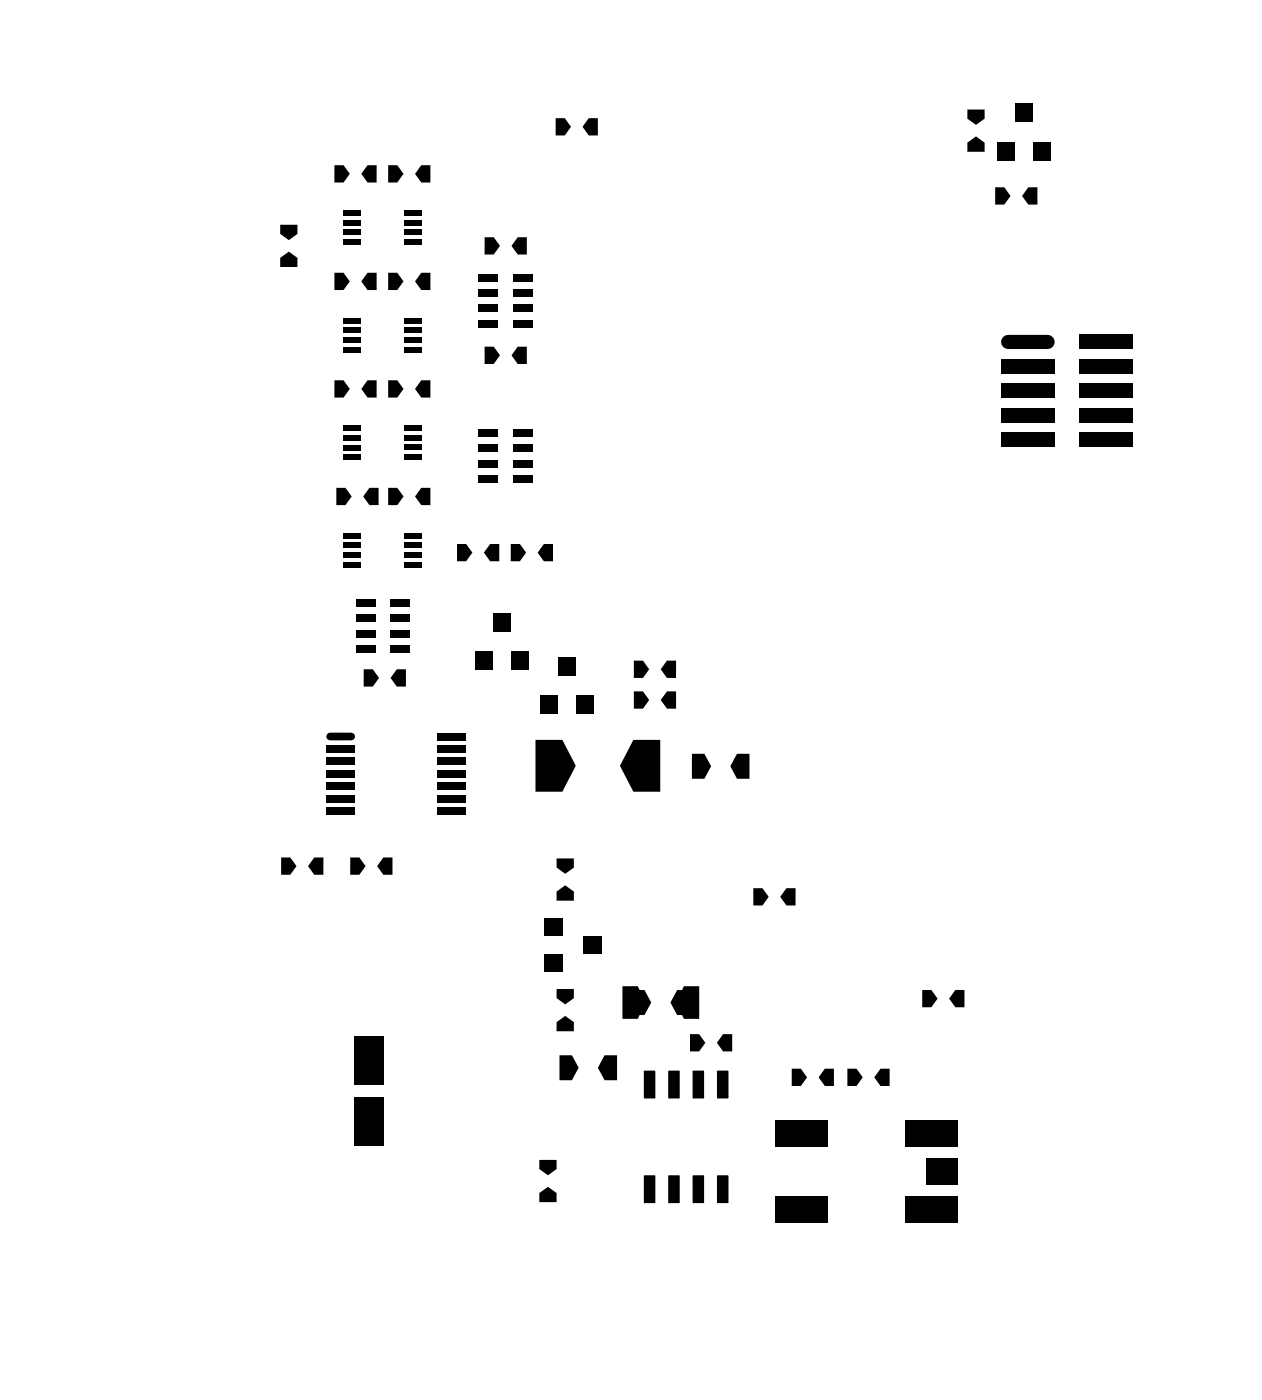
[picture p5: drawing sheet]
<svg xmlns="http://www.w3.org/2000/svg" width="66mm" height="73mm" viewBox="0 0 66 73" stroke-linecap="round" stroke-linejoin="round" font-family="sans-serif">
<g fill="#000">
<path d="M14.6 11.7h.9v.5l-.5 .3-.4-.3zM14.6 13.4l.4-.3 .5 .3v.5h-.9zM17.4 8.6h.5l.3 .4-.3 .5h-.5zM17.4 14.2h.5l.3 .4-.3 .5h-.5zM19.1 8.6h.5v.9h-.5l-.3-.5zM19.1 14.2h.5v.9h-.5l-.3-.5zM20.2 8.6h.5l.3 .4-.3 .5h-.5zM20.2 14.2h.5l.3 .4-.3 .5h-.5zM21.9 8.6h.5v.9h-.5l-.3-.5zM21.9 14.2h.5v.9h-.5l-.3-.5zM25.2 18h.5l.3 .5-.3 .4h-.5zM25.2 12.3h.5l.3 .5-.3 .4h-.5z"/>
<path d="M26.9 18h.5v.9h-.5l-.3-.4zM26.9 12.3h.5v.9h-.5l-.3-.4zM28.9 6.1h.5l.3 .5-.3 .4h-.5zM30.6 6.1h.5v.9h-.5l-.3-.4zM50.3 7.4l.5-.3 .4 .3v.5h-.9zM50.3 5.7h.9v.5l-.4 .3-.5-.3zM51.8 9.7h.4l.4 .5-.4 .4h-.4zM53.5 9.7h.5v.9h-.5l-.3-.4zM17.4 19.8h.5l.3 .4-.3 .5h-.5zM17.5 25.4h.5l.3 .4-.3 .5h-.5zM19.1 19.8h.5v.9h-.5l-.3-.5zM19.2 25.4h.5v.9h-.5l-.3-.5z"/>
<path d="M18.9 34.8h.5l.3 .5-.3 .4h-.5zM20.6 34.8h.5v.9h-.5l-.3-.4zM20.2 25.4h.5l.3 .4-.3 .5h-.5zM20.2 19.8h.5l.3 .4-.3 .5h-.5zM21.9 25.4h.5v.9h-.5l-.3-.5zM21.9 19.8h.5v.9h-.5l-.3-.5zM23.8 28.3h.4l.4 .5-.4 .4h-.4zM25.5 28.3h.5v.9h-.5l-.3-.4zM26.6 28.3h.4l.4 .5-.4 .4h-.4zM28.3 28.3h.5v.9h-.5l-.3-.4zM27.8 38.5h1.4l.7 1.3-.7 1.4h-1.4zM32.9 38.5h1.4v2.7h-1.4l-.7-1.4z"/>
<path d="M33 36h.4l.4 .4-.4 .5h-.4zM33 34.4h.4l.4 .4-.4 .5h-.4zM34.7 36h.5v.9h-.5l-.3-.5zM34.7 34.4h.5v.9h-.5l-.3-.5zM36 39.2h.6l.4 .7-.4 .6h-.6zM38.3 39.2h.7v1.3h-.7l-.3-.6zM14.6 44.6h.5l.3 .5-.3 .4h-.5zM16.3 44.6h.5v.9h-.5l-.3-.4zM18.2 44.6h.5l.3 .5-.3 .4h-.5zM19.9 44.6h.5v.9h-.5l-.3-.4zM28.9 44.7h.9v.4l-.4 .4-.5-.4zM28.9 46.4l.5-.3 .4 .3v.5h-.9z"/>
<path d="M28.9 51.5h.9v.4l-.4 .4-.5-.4zM28.9 53.2l.5-.3 .4 .3v.5h-.9zM29.1 54.9h.6l.4 .7-.4 .6h-.6zM31.4 54.9h.7v1.3h-.7l-.3-.6zM33.5 57.1v.1zM32.4 51.3h.8l.4 .9-.4 .8h-.8zM32.9 51.5h.6l.4 .7-.4 .6h-.6zM34 55.7l.1 .1zM34.8 57.1v.1zM35.2 51.5h.7v1.3h-.7l-.3-.6zM35.6 51.3h.8v1.7h-.8l-.4-.8zM35.3 55.7v.1z"/>
<path d="M36 57.1l.1 .1zM36.6 55.7v.1zM35.9 53.8h.5l.3 .5-.3 .4h-.5zM37.6 53.8h.5v.9h-.5l-.3-.4zM37.3 57.1v.1zM37.8 55.7l.1 .1zM39.2 46.2h.5l.3 .5-.3 .4h-.5zM40.9 46.2h.5v.9h-.5l-.3-.4zM41.2 55.6h.4l.4 .5-.4 .4h-.4zM42.9 55.6h.5v.9h-.5l-.3-.4zM44.1 55.6h.4l.4 .5-.4 .4h-.4zM45.8 55.6h.5v.9h-.5l-.3-.4z"/>
<path d="M48 51.5h.4l.4 .5-.4 .4h-.4zM49.7 51.5h.5v.9h-.5l-.3-.4zM28 60.4h.9v.4l-.4 .4-.5-.4zM28 62.1l.5-.3 .4 .3v.5h-.9zM34 61.2h.1zM36 62.6h.1zM37.8 61.2h.1z"/>
</g>
<g fill="#000">
<path d="M17.8 11.4h.9v.3h-.9z" fill-rule="evenodd"/>
<path d="M17.8 11.9h.9v.3h-.9z" fill-rule="evenodd"/>
<path d="M17.8 12.4h.9v.3h-.9z" fill-rule="evenodd"/>
<path d="M17.8 17h.9v.3h-.9z" fill-rule="evenodd"/>
<path d="M17.8 17.5h.9v.3h-.9z" fill-rule="evenodd"/>
<path d="M17.8 18h.9v.3h-.9z" fill-rule="evenodd"/>
<path d="M17.8 10.9h.9v.3h-.9z" fill-rule="evenodd"/>
<path d="M17.8 16.5h.9v.3h-.9z" fill-rule="evenodd"/>
<path d="M21 12.4h.9v.3h-.9z" fill-rule="evenodd"/>
<path d="M21 11.9h.9v.3h-.9z" fill-rule="evenodd"/>
<path d="M21 11.4h.9v.3h-.9z" fill-rule="evenodd"/>
<path d="M21 10.9h.9v.3h-.9z" fill-rule="evenodd"/>
<path d="M21 18h.9v.3h-.9z" fill-rule="evenodd"/>
<path d="M21 17.5h.9v.3h-.9z" fill-rule="evenodd"/>
<path d="M21 17h.9v.3h-.9z" fill-rule="evenodd"/>
<path d="M21 16.5h.9v.3h-.9z" fill-rule="evenodd"/>
<path d="M24.9 16.6h1v.4h-1z" fill-rule="evenodd"/>
<path d="M24.9 15.8h1v.4h-1z" fill-rule="evenodd"/>
<path d="M24.9 15h1v.4h-1z" fill-rule="evenodd"/>
<path d="M24.9 14.2h1v.4h-1z" fill-rule="evenodd"/>
<path d="M26.7 16.6h1v.4h-1z" fill-rule="evenodd"/>
<path d="M26.7 15.8h1v.4h-1z" fill-rule="evenodd"/>
<path d="M26.7 15h1v.4h-1z" fill-rule="evenodd"/>
<path d="M26.7 14.2h1v.4h-1z" fill-rule="evenodd"/>
<path d="M51.9 7.4h.9v.9h-.9z" fill-rule="evenodd"/>
<path d="M52.1 20h2.8v.7h-2.8z" fill-rule="evenodd"/>
<path d="M52.1 18.7h2.8v.7h-2.8z" fill-rule="evenodd"/>
<path d="M52.8 5.4h.9v.9h-.9z" fill-rule="evenodd"/>
<path d="M53.8 7.4h.8v.9h-.8z" fill-rule="evenodd"/>
<path d="M56.1 20h2.8v.7h-2.8z" fill-rule="evenodd"/>
<path d="M56.1 18.7h2.8v.7h-2.8z" fill-rule="evenodd"/>
<path d="M56.1 17.4h2.8v.8h-2.8z" fill-rule="evenodd"/>
<path d="M17 39.4h1.5v.4h-1.5z" fill-rule="evenodd"/>
<path d="M17 38.8h1.5v.4h-1.5z" fill-rule="evenodd"/>
<path d="M17.8 22.6h.9v.3h-.9z" fill-rule="evenodd"/>
<path d="M17.8 23.1h.9v.3h-.9z" fill-rule="evenodd"/>
<path d="M17.8 23.6h.9v.3h-.9z" fill-rule="evenodd"/>
<path d="M17.8 28.2h.9v.3h-.9z" fill-rule="evenodd"/>
<path d="M17.8 28.7h.9v.3h-.9z" fill-rule="evenodd"/>
<path d="M17.8 29.2h.9v.3h-.9z" fill-rule="evenodd"/>
<path d="M18.5 33.6h1v.4h-1z" fill-rule="evenodd"/>
<path d="M18.5 32.8h1v.4h-1z" fill-rule="evenodd"/>
<path d="M18.5 32h1v.4h-1z" fill-rule="evenodd"/>
<path d="M18.5 31.2h1v.4h-1z" fill-rule="evenodd"/>
<path d="M17.8 22.1h.9v.3h-.9z" fill-rule="evenodd"/>
<path d="M17.8 27.7h.9v.3h-.9z" fill-rule="evenodd"/>
<path d="M20.3 33.6h1v.4h-1z" fill-rule="evenodd"/>
<path d="M20.3 32.8h1v.4h-1z" fill-rule="evenodd"/>
<path d="M20.3 32h1v.4h-1z" fill-rule="evenodd"/>
<path d="M20.3 31.2h1v.4h-1z" fill-rule="evenodd"/>
<path d="M21 23.6h.9v.3h-.9z" fill-rule="evenodd"/>
<path d="M21 23.1h.9v.3h-.9z" fill-rule="evenodd"/>
<path d="M21 22.6h.9v.3h-.9z" fill-rule="evenodd"/>
<path d="M21 22.1h.9v.3h-.9z" fill-rule="evenodd"/>
<path d="M21 29.2h.9v.3h-.9z" fill-rule="evenodd"/>
<path d="M21 28.7h.9v.3h-.9z" fill-rule="evenodd"/>
<path d="M21 28.2h.9v.3h-.9z" fill-rule="evenodd"/>
<path d="M21 27.7h.9v.3h-.9z" fill-rule="evenodd"/>
<path d="M22.8 39.4h1.5v.4h-1.5z" fill-rule="evenodd"/>
<path d="M22.8 38.8h1.5v.4h-1.5z" fill-rule="evenodd"/>
<path d="M22.8 38.1h1.5v.4h-1.5z" fill-rule="evenodd"/>
<path d="M24.7 33.9h.9v1h-.9z" fill-rule="evenodd"/>
<path d="M24.9 24.7h1v.4h-1z" fill-rule="evenodd"/>
<path d="M24.9 23.9h1v.4h-1z" fill-rule="evenodd"/>
<path d="M24.9 23.1h1v.4h-1z" fill-rule="evenodd"/>
<path d="M24.9 22.3h1v.4h-1z" fill-rule="evenodd"/>
<path d="M25.7 31.9h.9v1h-.9z" fill-rule="evenodd"/>
<path d="M26.6 33.9h.9v1h-.9z" fill-rule="evenodd"/>
<path d="M26.7 24.7h1v.4h-1z" fill-rule="evenodd"/>
<path d="M26.7 23.9h1v.4h-1z" fill-rule="evenodd"/>
<path d="M26.7 23.1h1v.4h-1z" fill-rule="evenodd"/>
<path d="M26.7 22.3h1v.4h-1z" fill-rule="evenodd"/>
<path d="M28.1 36.2h.9v.9h-.9z" fill-rule="evenodd"/>
<path d="M29 34.2h.9v1h-.9z" fill-rule="evenodd"/>
<path d="M30 36.2h.9v.9h-.9z" fill-rule="evenodd"/>
<path d="M52.1 22.5h2.8v.7h-2.8z" fill-rule="evenodd"/>
<path d="M52.1 21.2h2.8v.8h-2.8z" fill-rule="evenodd"/>
<path d="M56.1 22.5h2.8v.7h-2.8z" fill-rule="evenodd"/>
<path d="M56.1 21.2h2.8v.8h-2.8z" fill-rule="evenodd"/>
<path d="M17 42h1.5v.4h-1.5z" fill-rule="evenodd"/>
<path d="M17 41.4h1.5v.4h-1.5z" fill-rule="evenodd"/>
<path d="M17 40.7h1.5v.4h-1.5z" fill-rule="evenodd"/>
<path d="M17 40.1h1.5v.4h-1.5z" fill-rule="evenodd"/>
<path d="M18.4 53.9h1.6v2.5h-1.6z" fill-rule="evenodd"/>
<path d="M18.4 57.1h1.6v2.5h-1.6z" fill-rule="evenodd"/>
<path d="M22.8 42h1.5v.4h-1.5z" fill-rule="evenodd"/>
<path d="M22.8 41.4h1.5v.4h-1.5z" fill-rule="evenodd"/>
<path d="M22.8 40.7h1.5v.4h-1.5z" fill-rule="evenodd"/>
<path d="M22.8 40.1h1.5v.4h-1.5z" fill-rule="evenodd"/>
<path d="M28.3 49.7h1v.9h-1z" fill-rule="evenodd"/>
<path d="M28.3 47.8h1v.9h-1z" fill-rule="evenodd"/>
<path d="M30.3 48.7h1v.9h-1z" fill-rule="evenodd"/>
<path d="M33.5 55.8h.6l-.1 1.4-.5-.1z" fill-rule="evenodd"/>
<path d="M34.8 55.8h.5v1.4l-.5-.1z" fill-rule="evenodd"/>
<path d="M36 55.8h.6v1.4l-.6-.1z" fill-rule="evenodd"/>
<path d="M37.3 55.8h.6l-.1 1.4-.5-.1z" fill-rule="evenodd"/>
<path d="M40.3 58.3h2.8v1.4h-2.8z" fill-rule="evenodd"/>
<path d="M47.1 58.3h2.7v1.4h-2.7z" fill-rule="evenodd"/>
<path d="M33.5 61.2h.6l-.1 1.4h-.5z" fill-rule="evenodd"/>
<path d="M34.8 61.2h.5v1.4h-.5z" fill-rule="evenodd"/>
<path d="M36 61.2h.6v1.4h-.6z" fill-rule="evenodd"/>
<path d="M37.3 61.2h.6l-.1 1.4h-.5z" fill-rule="evenodd"/>
<path d="M40.3 62.3h2.8v1.4h-2.8z" fill-rule="evenodd"/>
<path d="M47.1 62.3h2.7v1.4h-2.7z" fill-rule="evenodd"/>
<path d="M48.2 60.3h1.6v1.4h-1.6z" fill-rule="evenodd"/>
</g>
<path d="M17.2 38.3h1.1" fill="none" stroke="#000" stroke-width=".4"/>
<path d="M52.4 17.8h2.1" fill="none" stroke="#000" stroke-width=".74"/>
</svg>
